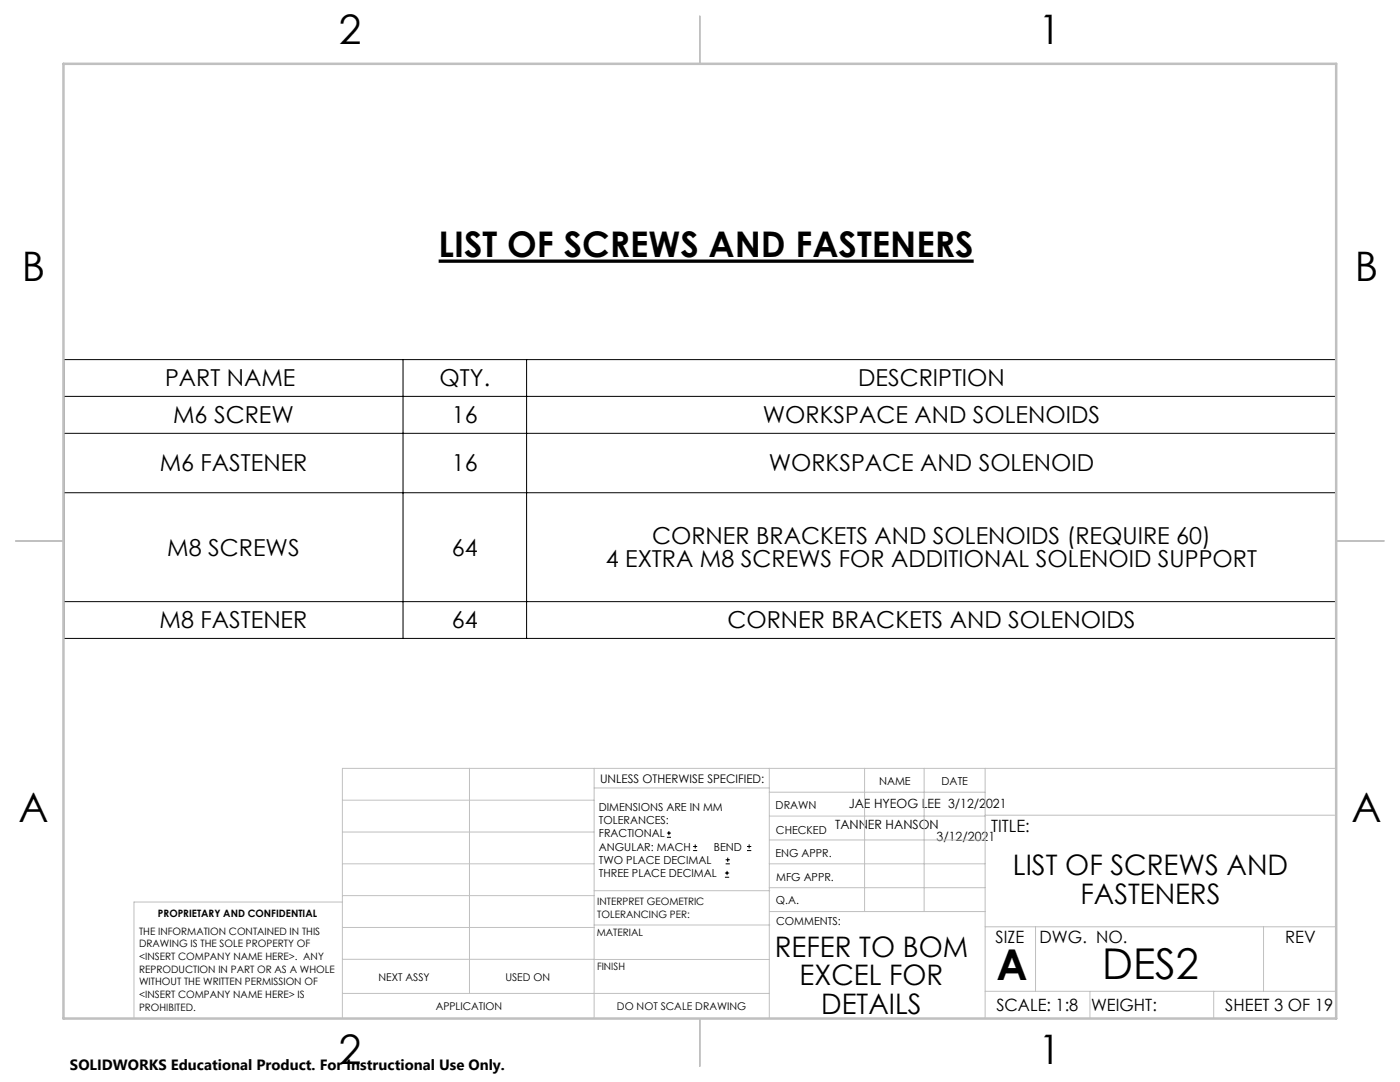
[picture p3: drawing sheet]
<svg xmlns="http://www.w3.org/2000/svg" width="279mm" height="216mm" viewBox="0 0 279 216" stroke-linecap="round" stroke-linejoin="round" font-family="sans-serif">
<defs><g id="words">
<g font-size="8.5">
<text x="198.9" y="195.5">A</text>
<text x="220" y="195.4">DES2</text>
</g>
<g font-size="8.1">
<text x="67.6" y="8.9">2</text>
<text x="207.3" y="8.9">1</text>
<text x="4.4" y="56.2">B</text>
<text x="270.4" y="56.2">B</text>
<text x="3.7" y="164.1">A</text>
<text x="269.7" y="164.1">A</text>
<text x="67.6" y="212.4">2</text>
<text x="207.3" y="212.4">1</text>
</g>
<text font-size="7.1" x="87.5" y="51.3">LIST OF SCREWS AND FASTENERS</text>
<g font-size="5.6">
<text x="202.1" y="174.7">LIST OF SCREWS AND</text>
<text x="215.6" y="180.3">FASTENERS</text>
<text x="154.6" y="191">REFER TO BOM</text>
<text x="159.6" y="196.6">EXCEL FOR</text>
<text x="163.9" y="202.3">DETAILS</text>
</g>
<g font-size="4.7">
<text x="33" y="77.1">PART NAME</text>
<text x="87.7" y="77.1">QTY.</text>
<text x="171.3" y="77.1">DESCRIPTION</text>
<text x="34.6" y="84.4">M6 SCREW</text>
<text x="90.2" y="84.4">16</text>
<text x="152.2" y="84.4">WORKSPACE AND SOLENOIDS</text>
<text x="31.9" y="94.1">M6 FASTENER</text>
<text x="90.2" y="94.1">16</text>
<text x="153.4" y="94.1">WORKSPACE AND SOLENOID</text>
<text x="33.4" y="110.9">M8 SCREWS</text>
<text x="90.2" y="110.9">64</text>
<text x="120.9" y="113.1">4 EXTRA M8 SCREWS FOR ADDITIONAL SOLENOID SUPPORT</text>
<text x="130.1" y="108.6">CORNER BRACKETS AND SOLENOIDS (REQUIRE 60)</text>
<text x="31.9" y="125.4">M8 FASTENER</text>
<text x="90.2" y="125.4">64</text>
<text x="145.2" y="125.4">CORNER BRACKETS AND SOLENOIDS</text>
</g>
<g font-size="3.4">
<text x="197.8" y="166">TITLE:</text>
<text x="198.7" y="188.1">SIZE</text>
<text x="207.5" y="188.1">DWG. NO.</text>
<text x="256.5" y="188.2">REV</text>
<text x="198.8" y="201.7">SCALE: 1:8</text>
<text x="217.7" y="201.8">WEIGHT:</text>
<text x="244.5" y="201.7">SHEET 3 OF 19</text>
</g>
<text font-size="3" x="14" y="213.5">SOLIDWORKS Educational Product. For Instructional Use Only.</text>
<g font-size="2.5">
<text x="169.4" y="161.3">JAE HYEOG LEE 3/12/2021</text>
<text x="166.7" y="165.4">TANNER HANSON</text>
<text x="186.9" y="167.7">3/12/2021</text>
</g>
<text font-size="2.4" x="119.8" y="156.2">UNLESS OTHERWISE SPECIFIED:</text>
<g font-size="2.2">
<text x="119.5" y="161.8">DIMENSIONS ARE IN MM</text>
<text x="154.8" y="161.4">DRAWN</text>
<text x="175.4" y="156.6">NAME</text>
<text x="187.9" y="156.7">DATE</text>
<text x="119.5" y="164.4">TOLERANCES:</text>
<text x="119.5" y="167.1">FRACTIONAL</text>
<text x="154.9" y="166.3">CHECKED</text>
<text x="119.5" y="169.7">ANGULAR: MACH</text>
<text x="119.5" y="172.4">TWO PLACE DECIMAL</text>
<text x="142.5" y="169.7">BEND</text>
<text x="154.8" y="171">ENG APPR.</text>
<text x="119.5" y="175">THREE PLACE DECIMAL</text>
<text x="154.9" y="175.7">MFG APPR.</text>
<text x="154.9" y="180.4">Q.A.</text>
<text x="154.9" y="184.6">COMMENTS:</text>
</g>
<g font-size="2.1">
<text x="75.5" y="195.7">NEXT ASSY</text>
<text x="100.9" y="195.7">USED ON</text>
<text x="86.9" y="201.5">APPLICATION</text>
<text x="123.1" y="201.6">DO NOT SCALE DRAWING</text>
</g>
<g font-size="2">
<text x="31.5" y="182.9">PROPRIETARY AND CONFIDENTIAL</text>
<text x="119.2" y="180.6">INTERPRET GEOMETRIC</text>
<text x="119.2" y="183.1">TOLERANCING PER:</text>
<text x="27.8" y="186.5">THE INFORMATION CONTAINED IN THIS</text>
<text x="27.8" y="189">DRAWING IS THE SOLE PROPERTY OF</text>
<text x="27.8" y="191.6">&lt;INSERT COMPANY NAME HERE&gt;. ANY</text>
<text x="119.1" y="186.7">MATERIAL</text>
<text x="27.8" y="194.1">REPRODUCTION IN PART OR AS A WHOLE</text>
<text x="27.8" y="196.6">WITHOUT THE WRITTEN PERMISSION OF</text>
<text x="119.1" y="193.5">FINISH</text>
<text x="27.8" y="199.1">&lt;INSERT COMPANY NAME HERE&gt; IS</text>
<text x="27.8" y="201.7">PROHIBITED.</text>
</g>
</g></defs>
<path d="M87.5 52.1h106.8" fill="none" stroke="#000" stroke-width=".66" stroke-linecap="butt"/>
<g fill="none" stroke="#000" stroke-width=".2">
<path d="M12.7 71.8h254v55.6h-254zM12.7 79.1h254M80.4 71.8v55.6M105.1 71.8v55.6M12.7 86.5h254M12.7 98.3h254M12.7 120.1h254M133.1 167.1h.8M133.1 166.2h.8M133.5 165.8v.9M138.3 169.7h.8M138.3 168.9h.8"/>
<path d="M138.7 168.5v.8M144.7 175h.8M144.7 174.2h.8M144.8 172.4h.9M144.8 171.6h.9M145.1 173.8v.8M145.2 171.1v.9M149.1 169.7h.8M149.1 168.9h.8M149.5 168.5v.8"/>
</g>
<g fill="none" stroke="#c0c0c0" stroke-width=".2">
<path d="M68.3 159.7h50.3M93.7 153.3v44.9M118.6 153.3v49.9M118.6 157.2h34.9M153.5 153.3v49.9M153.5 158.1h43.1M172.5 153.3v28.6M184.4 153.3v28.6M196.6 153.3v49.9M266.7 153.3h-198.4v49.9M68.3 178.7h50.3M68.3 172.4h50.3"/>
<path d="M68.3 166h50.3M68.3 180h-41.6v23.2M118.6 177.7h35M153.5 167.6h43.1M153.5 162.8h43.1M153.5 172.4h43.1M153.5 177.1h43.1M196.6 162.7h70.1M68.3 198.2h85.2M68.3 191.4l85.2 .1M68.3 185.1h50.3M118.6 184.6h35"/>
<path d="M153.6 181.9h43M196.6 197.8h70.1M196.6 184.9h70.1M206.7 184.9v12.9M217.5 197.8v5.4M242.2 197.8v5.4M252.2 184.9v12.9"/>
</g>
<path d="M139.7 3.2v9.5M3.1 107.9h9.6M266.7 107.9h9.5M139.7 203.2v9.6" fill="none" stroke="#c0c0c0" stroke-width=".25"/>
<path d="M12.7 12.7h254v190.5h-254z" fill="none" stroke="#c0c0c0" stroke-width=".5"/>
<use href="#words"/>
</svg>
